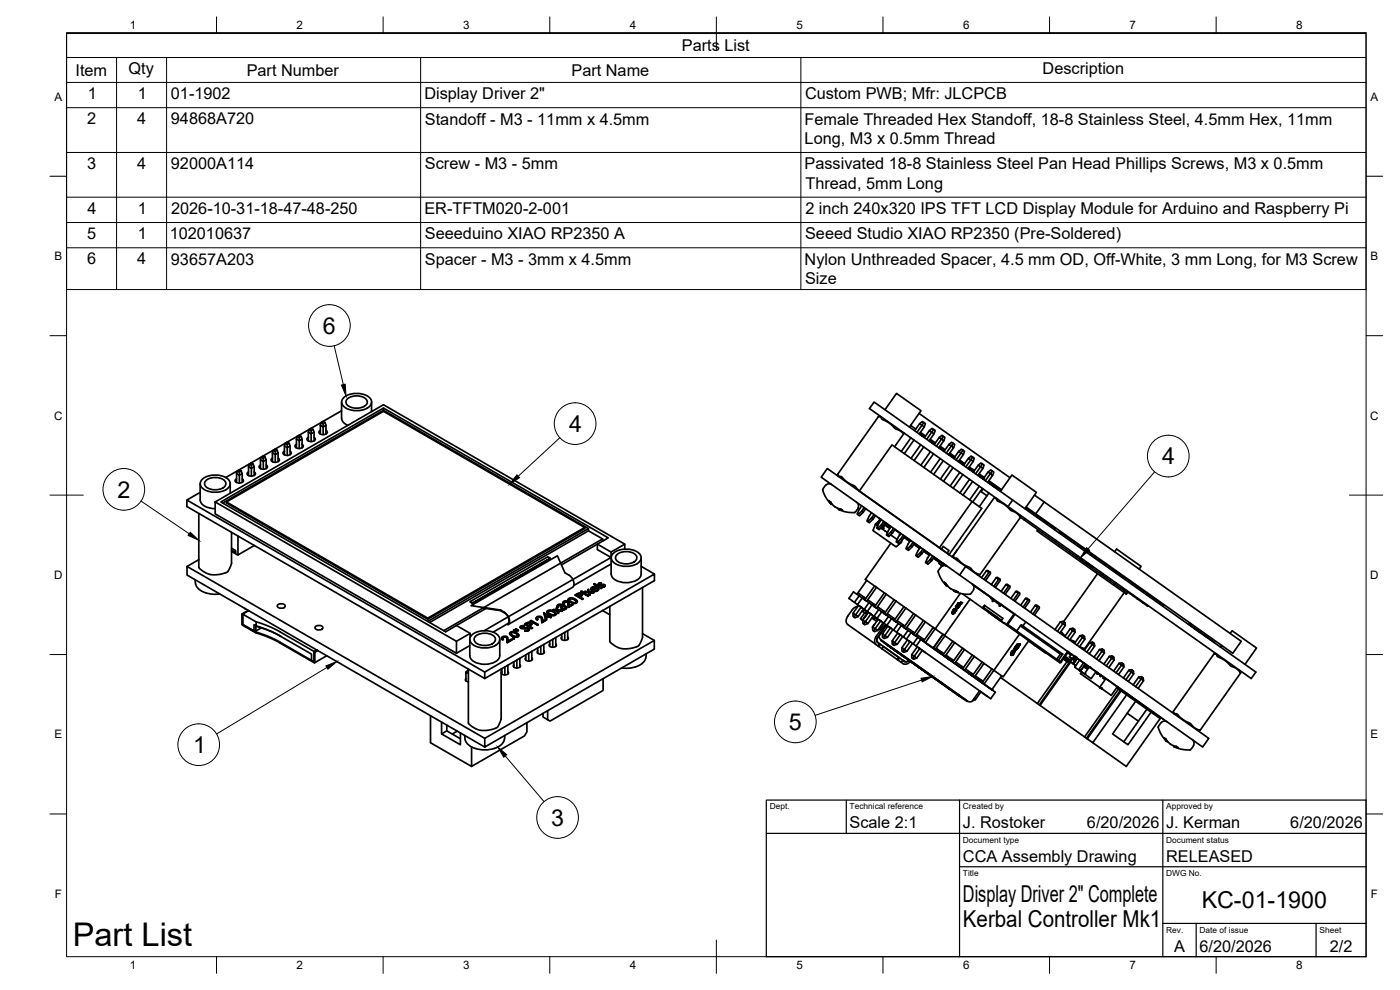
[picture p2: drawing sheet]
<svg xmlns="http://www.w3.org/2000/svg" width="420mm" height="297mm" viewBox="0 0 420 297" stroke-linecap="round" stroke-linejoin="round" font-family="sans-serif">
<defs><g id="words">
<text font-size="9.8" x="21.8" y="283.7">Part List</text>
<g font-size="7">
<text x="96.9" y="100.1">6</text>
<text x="170.8" y="129.6">4</text>
<text x="348.8" y="139.3">4</text>
<text x="35.3" y="149.3">2</text>
<text x="236.7" y="219.1">5</text>
<text x="58" y="225.9">1</text>
<text x="165.4" y="247.8">3</text>
<text x="289" y="270.6">Display Driver 2&quot; Complete</text>
<text x="360.6" y="272.3">KC-01-1900</text>
<text x="289" y="278.1">Kerbal Controller Mk1</text>
</g>
<g font-size="4.9">
<text x="204.6" y="15.2">Parts List</text>
<text x="22.7" y="22.7">Item</text>
<text x="38.6" y="22.3">Qty</text>
<text x="74" y="22.7">Part Number</text>
<text x="171.5" y="22.7">Part Name</text>
<text x="312.9" y="22.3">Description</text>
<text x="26.3" y="29.6">1</text>
<text x="41.3" y="29.6">1</text>
<text x="51.3" y="29.7">01-1902</text>
<text x="127.4" y="29.7">Display Driver 2&quot;</text>
<text x="241.6" y="29.8">Custom PWB; Mfr: JLCPCB</text>
<text x="26.2" y="37.2">2</text>
<text x="41.2" y="37.2">4</text>
<text x="51.3" y="37.3">94868A720</text>
<text x="127.5" y="37.4">Standoff - M3 - 11mm x 4.5mm</text>
<text x="241.4" y="37.4">Female Threaded Hex Standoff, 18-8 Stainless Steel, 4.5mm Hex, 11mm</text>
<text x="241.5" y="43.2">Long, M3 x 0.5mm Thread</text>
<text x="26.1" y="50.7">3</text>
<text x="41.2" y="50.7">4</text>
<text x="51.3" y="50.8">92000A114</text>
<text x="127.5" y="50.8">Screw - M3 - 5mm</text>
<text x="241.5" y="50.8">Passivated 18-8 Stainless Steel Pan Head Phillips Screws, M3 x 0.5mm</text>
<text x="241.7" y="56.6">Thread, 5mm Long</text>
<text x="26.2" y="64.1">4</text>
<text x="41.3" y="64.1">1</text>
<text x="51.4" y="64.2">2026-10-31-18-47-48-250</text>
<text x="127.4" y="64.2">ER-TFTM020-2-001</text>
<text x="241.7" y="64.2">2 inch 240x320 IPS TFT LCD Display Module for Arduino and Raspberry Pi</text>
<text x="26.1" y="71.7">5</text>
<text x="41.3" y="71.7">1</text>
<text x="50.9" y="71.8">102010637</text>
<text x="127.5" y="71.8">Seeeduino XIAO RP2350 A</text>
<text x="241.6" y="71.8">Seeed Studio XIAO RP2350 (Pre-Soldered)</text>
<text x="26.1" y="79.3">6</text>
<text x="41.2" y="79.3">4</text>
<text x="51.3" y="79.4">93657A203</text>
<text x="127.5" y="79.4">Spacer - M3 - 3mm x 4.5mm</text>
<text x="241.5" y="79.4">Nylon Unthreaded Spacer, 4.5 mm OD, Off-White, 3 mm Long, for M3 Screw</text>
<text x="241.6" y="85.3">Size</text>
<text x="255" y="248.5">Scale 2:1</text>
<text x="289" y="248.5">J. Rostoker</text>
<text x="326.2" y="248.5">6/20/2026</text>
<text x="350" y="248.5">J. Kerman</text>
<text x="387.2" y="248.5">6/20/2026</text>
<text x="289" y="258.6">CCA Assembly Drawing</text>
<text x="350" y="258.6">RELEASED</text>
<text x="352.3" y="285.7">A</text>
<text x="360" y="285.5">6/20/2026</text>
<text x="399.1" y="285.7">2/2</text>
</g>
<g font-size="3.5">
<text x="39" y="8.8">1</text>
<text x="89" y="8.8">2</text>
<text x="139" y="8.8">3</text>
<text x="189" y="8.8">4</text>
<text x="239" y="8.8">5</text>
<text x="289" y="8.8">6</text>
<text x="339" y="8.8">7</text>
<text x="389" y="8.8">8</text>
<text x="16.3" y="30.2">A</text>
<text x="411.3" y="30.2">A</text>
<text x="16.3" y="78">B</text>
<text x="411.3" y="78">B</text>
<text x="16.2" y="125.9">C</text>
<text x="411.2" y="125.9">C</text>
<text x="16.2" y="173.7">D</text>
<text x="411.2" y="173.7">D</text>
<text x="16.3" y="221.6">E</text>
<text x="411.3" y="221.6">E</text>
<text x="16.4" y="269.4">F</text>
<text x="411.4" y="269.4">F</text>
<text x="39" y="290.8">1</text>
<text x="89" y="290.8">2</text>
<text x="139" y="290.8">3</text>
<text x="189" y="290.8">4</text>
<text x="239" y="290.8">5</text>
<text x="289" y="290.8">6</text>
<text x="339" y="290.8">7</text>
<text x="389" y="290.8">8</text>
</g>
<g font-size="2.5">
<text x="231" y="242.9">Dept.</text>
<text x="255" y="242.9">Technical reference</text>
<text x="289" y="242.9">Created by</text>
<text x="350" y="242.9">Approved by</text>
<text x="289" y="252.8">Document type</text>
<text x="350" y="252.8">Document status</text>
<text x="289" y="262.9">Title</text>
<text x="350" y="262.9">DWG No.</text>
<text x="350" y="279.9">Rev.</text>
<text x="360" y="279.9">Date of issue</text>
<text x="396" y="279.9">Sheet</text>
</g>
</g></defs>
<!-- layer: Visible -->
<g fill="none" stroke="#000" stroke-width=".51">
<path d="M103.3 119.2a6.4 6.4 0 0 1 7.9 .4 1.88 1.88 0 0 1-1 2.9 6.4 6.4 0 0 1-7.3-.9 1.69 1.69 0 0 1 .4-2.4zM104.3 119.7a4.4 4.4 0 0 1 5.8 .3 1.58 1.58 0 0 1-1.4 2.2 4.3 4.3 0 0 1-4.7-1 1.21 1.21 0 0 1 .3-1.5zM74.9 139.2l.5 .4v.9l.9-.5-.3-.8-.6-.3-.5 .3-.3 .8M76 139.2l-.6 .4M78.2 138l.8 .5v2.3M78.2 138v2.6M78.2 139.5l-.4 .4a1.28 1.28 0 0 0 2.2 .6l.3-.4-.4-.6M78.5 137.1l.5 .4v1l.9-.5-.3-.9-.6-.3-.5 .3-.3 .9M79.6 137.1l-.6 .4M79.9 138v2.6M81.8 135.9l.8 .5v2.3M81.8 135.9v2.7"/>
<path d="M81.8 137.4l-.4 .4a1.28 1.28 0 0 0 2.2 .7l.3-.4-.4-.6M82 135.1l.6 .3v1l.9-.5-.3-.8-.6-.3-.6 .3-.2 .8M83.2 135.1l-.6 .3M83.5 135.9v2.6M85.4 135.4l-.4 .3a1.28 1.28 0 0 0 2.1 .7l.3-.4-.3-.6M85.4 133.8l.8 .5v2.4M85.4 133.8v2.7M85.6 133l.6 .3v1l.9-.5-.3-.8-.6-.3-.6 .3-.2 .8M86.8 133l-.6 .3M87.1 133.8v2.6M89 133.3l-.4 .3a1.28 1.28 0 0 0 2.1 .7l.3-.4-.3-.6M89 131.7l.8 .5v2.4"/>
<path d="M89 131.7v2.7M89.2 130.9l.6 .4v.9l.9-.5-.3-.8-.6-.3-.6 .3-.2 .8M90.4 130.9l-.6 .4M90.7 131.7v2.7M92.5 129.7l.9 .5v2.3M92.5 129.7v2.6M92.6 131.2l-.4 .4a1.28 1.28 0 0 0 2.1 .6l.3-.4-.3-.6M92.8 128.8l.6 .4v1l.9-.5-.3-.9-.6-.3-.6 .3-.3 .9M94 128.8l-.6 .4M94.3 129.7v2.6M96.1 127.6l.9 .5v2.3M96.1 127.6v2.7"/>
<path d="M96.2 129.1l-.4 .4a1.28 1.28 0 0 0 2.1 .7l.3-.4-.3-.6M96.4 126.8l.6 .3v1l.8-.5-.2-.8-.6-.3-.6 .3-.3 .8M97.6 126.8l-.6 .3M97.8 127.6v2.6M102.5 120.6v4.9M102.5 123.2l-34.7 20.1M102.5 125.5l.5 1.2 1.4 .9M111.5 120.6v2.9M111.5 123.2l.3 .2M115.1 122.4v.7M262.3 120.6l114.6 81-1.4 2-114.6-81zM263.9 125h.5"/>
<path d="M265.6 122.9l3.4-4.9 7.3 5.1-3.4 5M271.2 130.2l-1.1-1-1.6-.7-1.5-1.5-2.3-1.2-.4-.7-.7-.1-12.2 17.3 .3 .5 .9 .3 1.7 1.6 2.3 1.2 1.4 1.4M271.4 129.9l-2.9 4.1M273.3 127.6l1.5 1.1M273.4 131.4l-2.9 4.1M274.3 132l-2.9 4.1M274.5 129.2l1.5-2.1 .7 .5-1.5 2.1M275.8 124l27.3 19.3M276 130.1l.1 .3M276 127.1l.8-.6 .5 .3-.6 .8 .7 .5-1.5 2.1M276.2 130.4l.6 .3M276.2 130.2l.1 .1"/>
<path d="M276.2 129.7l1.6 1.1M276.3 133.4l-2.9 4.1M276.8 130.8l.1-.1 .4 .3M276.9 130.7l-.2 .1M277.2 131.1l.1-.1 .2 .2M277.2 134.1l-2.9 4.1M277.3 126.8l.4 .3-.3 1M277.4 131.3l1.5-2.1 .7 .5-1.5 2.1M278.9 129.2l.8-.7 .5 .3-.6 .9 .7 .5-1.5 2.1M279.2 132.5l.1-.1v.2M279.2 131.8l1.5 1.1M279.2 135.5l-2.8 4.1"/>
<path d="M279.4 132.5l.4 .3-.1 .1M279.8 132.8h.1M279.9 132.8l-.1 .2zM279.9 132.8v.1M279.9 132.9l.1 .2M279.9 132.9l-.1 .1M280.1 133l.4 .3M280.2 136.2l-2.9 4.1M280.2 128.8l.5 .4-.4 1M280.4 133.4l1.5-2.1 .7 .4-1.5 2.2M281.8 134.4h.4l-.2 .2M281.9 131.3l.8-.7 .4 .3-.5 .8 .7 .5-1.6 2.2"/>
<path d="M282.1 133.9l1.6 1.1M282.2 134.4l.8 .7M282.2 137.6l-2.9 4.1M282.9 135.2l.1-.1 .4 .2M283.1 138.2l-2.9 4.1M283.1 130.9l.5 .4-.3 .9M283.3 135.5l1.5-2.2 .7 .5-1.5 2.1M284.8 136.3l.2 .2M284.8 133.3l.8-.6 .5 .3-.6 .8 .7 .5-1.5 2.1M284.9 136.6l.1-.1 .5 .3M284.9 136.1l1.6 1.1M285 135.9l1.6 1.1"/>
<path d="M285.1 139.7l-2.9 4M285.4 137l.5 .1M285.8 137.2l.3 .1 .1 .2 1.5-2.1 .7 .5-1.5 2.1M286.1 133l.4 .3-.3 1M287.7 138.4l.7 .4M287.7 135.4l.8-.6 .5 .3-.6 .8 .7 .5-1.5 2.1M287.8 138.2l1.6 1.1M288 138l1.5 1.1M288.4 138.8l.9 .7-.2 .1M288.4 138.8l-.2 .2M288.9 139.2l-.1 .1M289 135.1l.5 .3-.4 1"/>
<path d="M289.2 139.6l1.5-2.1 .7 .5-1.5 2.1M290.7 137.5l.8-.7 .4 .3-.5 .9 .7 .5-1.5 2.1 .1-.1M291.9 137.1l.5 .4-.3 1M293.6 139.6l.8-.7 .5 .3-.6 .8 .7 .5-1.5 2.1M294.9 139.2l.4 .4-.3 .9M59.7 154.1v16.2l1.5 1.3 1.7 .7 1.6 .2 2.1-.3 1.8-.8 1.1-2.3v-9.4M60.1 145.1v4.9a4 4 0 0 0 4.5 2.6M60.1 147.7l-4 2.3 89.4 51.6 50.9-29.4v2l-50.9 29.4-89.4-51.6v-2M60.8 143.7a6.4 6.4 0 0 1 8 .4 1.88 1.88 0 0 1-1 2.8 6.4 6.4 0 0 1-7.4-.8 1.69 1.69 0 0 1 .4-2.4zM61.9 144.1a4.4 4.4 0 0 1 5.7 .4 1.58 1.58 0 0 1-1.3 2.2 4.3 4.3 0 0 1-4.7-1 1.21 1.21 0 0 1 .3-1.6zM64.6 150.6l72.4 41.8v3.6l-72.4-41.8v-3.6l50.5-29.2 72.4 41.9v1.4M66.8 150.9l48.3-27.8 61.5 35.5v.7l4.2 2.4"/>
<path d="M68 150.6l47.1-27.2 60.4 34.9-47.1 27.2zM68 150.6v.3l60.4 34.9 47.1-27.2v-.3M69.1 145.1v2.9M71 143.6l-.4 .4a1.28 1.28 0 0 0 2.2 .7l.3-.4-.4-.6M71 142.1l.8 .5v2.4M71 142.1v2.7M71.3 141.3l.5 .3v1l.9-.5-.3-.8-.6-.3-.5 .3-.3 .8M72.4 141.3l-.6 .3M72.7 142.1v2.6M74.6 141.6l-.4 .3a1.28 1.28 0 0 0 2.2 .7l.3-.4-.4-.6M74.6 140l.8 .5v2.4M74.6 140v2.7"/>
<path d="M76.3 140v2.7M176.6 158.6l-48.2 27.8M176.6 159.3l-47.7 27.5M247.9 145.5a1.82 1.82 0 0 0-.5 2.9l.7 1.2 1.3 1.6-.7-1M248.7 150.2h.1M248.7 150.2l.5 .3M249.2 150.5l.5 .8 1 .9M249.5 151.1l-.2 .1M249.6 145.4l-.7-.3-1 .4M250.7 152.2l2.1 .9M251.5 142.6l.2 .4M251.7 152.9h.1"/>
<path d="M251.7 152.9h.3M251.8 152.6l-.1 .3M252 153l.8 .1M252.9 153.1h-.1M257.1 150.7l.6 .9-.2 .8M257.5 152.4a1.81 1.81 0 0 1-2.5 1.4l-2-.4-1.3-.6M257.8 147.2l27.2 19.3M257.9 147.4l9.8-13.9 24 17 2.9 2-9.8 13.9M258.6 151.8l-1.4 2.4 .3 .2 1.1-1M259.1 153.7l-1.1 1.1-.5-.4M259.4 152.3l-.8 1.1 .5 .3 .7-1.1M261.6 153.8l-1.4 2.5 .2 .2 1.1-1"/>
<path d="M262 155.8l-1.1 1.1-.5-.4M262.3 154.4l-.8 1.1 .5 .3 .8-1.1M262.7 157.3l-.6 2 6.7 4.7 1.7-1.3M262.7 157.3h.1M262.8 157.3l.6 .4M263.5 156.6l-.8 .7M263.7 155.4l.7 .5M263.8 156.2l.7-.3-1.4 2.5 .3 .2 1.1-1M263.8 156.2l-.6 1 .1 .5M264.4 158.4l.5 .4M264.9 158.8h.1M264.9 157.9l-1.1 1-.4-.3"/>
<path d="M264.9 158.8l1.4 1M265.2 156.4l-.7 1.2 .4 .3 .8-1.1M265.6 157.6l1.4 1M266.1 157l-.5 .1-.7 .9v.8M266.4 157.3l1 .7-1.4 2.5 .3 .2 1.1-1.1M267 157.9l.4 .2M267.1 157.8l-.3 .4-1.1-.8-.6 .8 .2 .3-.4 .3M267.8 159.9l-1 1.1-.5-.3M268.2 158.5l-.8 1.1 .4 .3 .8-1.1M268.6 158.9l1.6 1.1-.2 .6M268.6 158.9l1.7 1.2M270.1 159.9l-.1 .1"/>
<path d="M286 140.3l-2.9 4.1M288 141.7l-2.8 4.1M289 142.4l-2.9 4.1M290.7 140.7l.4 .1-.1 .1M290.8 140.3l1.5 1.1M290.9 140.1l1.5 1.1M291 143.8l-2.9 4.1M291.1 140.8l.2 .3M291.3 141l.9 .5M291.7 150.5l-9.8 13.9M291.9 144.5l-2.9 4.1M292.2 141.5l-.1 .2 1.5-2.1 .7 .4-1.5 2.2"/>
<path d="M293.6 142.5l.6 .5-.1 .1M293.7 142.3l1.6 1.1M293.8 142.2l1.6 1.1M293.9 145.9l-2.9 4.1M294.2 143l.1 .2M294.2 147.4l2 1.3M294.4 143.1l.6 .5M294.8 146.5l-2.9 4.1M295 143.6v.1l1.5-2.1 .7 .5-1.5 2.1M295 143.6l-.1 .1M295 146.7l-.6 .8M296.5 141.6l.8-.6 .5 .3-.6 .8 .7 .5-1.5 2.1 .1-.1 .8 .5"/>
<path d="M296.7 144.4l3.8 2.7M296.8 144.2l3.8 2.7M296.8 147.9l-2.9 4.1M297.1 145l-.2 .1M297.3 145.1v.2M297.3 145.1l-.1 .2M297.4 145.2l.5 .6 .1-.2M297.8 141.3l.5 .3-.4 1M298 145.7l.3 .2M298.2 146h.4l-.1 .2M298.6 146.1l.9 .6v.2M298.6 149.5h.4"/>
<path d="M299.6 146.8l.1 .2M300.2 147.4l3.5-4.9 7.3 5.2-3.4 4.9M303.9 150l-1.4 2M306 154.5l.3 .7-1.4-1.4-1.4-.6-1.9-1.7-2.3-1.3-.4-.7h-.6l-12.3 17.3 .3 .5 .9 .2 1.9 1.8 2.1 1.1 1.3 1.3 1.6 .7h-.8M306.3 155.2l1.1 .8M306.3 155.2l-12.2 17.2M307.4 156l9.1 6.5M307.7 155.6l-.3 .4M307.8 152.3l3.7 2.6M310.5 148.6l2.9 2M311.2 155.2l.3-.3 5.3 3.8-.3 .3M311.5 158.9l-.3 .4 26.8 19 .3-.4-.1-.1-.3 .3"/>
<path d="M313.4 150.6l-2.6 3.6-2.9-2.1M313.4 150.6l59.1 41.8-2.5 3.6-59.2-41.8M317.8 159.8l.2-.3 26.2 18.6M58.6 174l.3 1.9 1.2 1.2a8.2 8.2 0 0 0 5.9 1.1M59.7 167.9l-3.6 2.1M69.5 164.5l1.2 .7v.8M69.5 165l1.2 .7M71.4 160.8v5.6M76.3 163.7l-4.7 2.7h-.4l-1.7-1M165.1 167.5l-.7-.4-23.2 13.4M168.5 169.5l10.8-6.2v1.6l4.1 2.4-38.1 21.9M170.5 179.9l.2 .5 1.2 .6h1l.3-.5"/>
<path d="M170.5 179.7l.8-.3 .7 .1 1 .5 .2 .5-.5 .4h-.9l-1-.6zM170.7 172.5l-1.2-.6-2.2-5.1-25.9 14.9 8.8 1.3M170.7 172.5a2.99 2.99 0 0 1 1.4 3.5l-19.7 11.4a2.31 2.31 0 0 0-.5-3.3l-.5-.4M170.8 180l.4-.3h.6l1.2 .8M170.9 179.8l.3-.2h.8l.8 .5 .2 .4-.4 .3-.7-.1-.9-.4zM171 179.6v.2M172.4 179.9v.1M172.6 178.5l1-.5h.8l.4 .4-.8 .6 .9 .6-.1 .1zM172.6 178.5l2.2 1.3M173 178.5l.9-.4 .6 .3-.7 .5zM174.3 177.5l.1 .2M174.3 178.2v.1"/>
<path d="M174.4 177.6l.3 .1zM174.4 177.6l.1-.2 .2 .2M174.5 178.4l-.6-.2-.8 .4M174.8 179.7v.1M174.8 178.4l-.1 .3-.6 .4M174.8 177.5l-.1 .2M174.9 177.8l1.5 1.1zM174.9 177.8l.2-.1 1.6 .9M174.9 179.6l-.1 .2M176.4 177l.2 .5-1-.1-.2 .3 1.2 .1-1.2-.2M176.4 178.7l.3-.1-.3 .3M176.5 177.5l-.1-.5 .2-.2 .3 .8 1.4 .1"/>
<path d="M176.6 177.7l.3 .9-.3-.8M176.9 178.5l.2-.1-.2 .2M177 177.8h1l-1.1-.1 .2 .7M177.3 176.6l.3 .6 .8 .3 1-.3 .2-.5M177.4 176.4l.5-.3 .7-.1 .7 .2-1.4 .8 1.1 .1 .3-.2v-.4h.3v.3l-.4 .4-.9 .1-.9-.4zM177.6 176.5l.6-.3h.7l-1.2 .7zM177.7 177.2v.1M177.8 176.3v.1M178 177.8l.3-.1-.3 .3M178.2 175.2l2.2 1.4zM178.2 175.2l.2-.1 2.2 1.3M178.8 176.3h-.8l-.4 .4"/>
<path d="M179.3 176.2l-1.3 .9M179.3 177.2v.1M179.3 176.5l.1 .2M179.7 175.5l.9 .1h-.9M179.9 175.3v-.2l.1 .3 1.3-.1 .3 .3-.2 .3M179.9 175.1l.5-.1-.5 .2M180.4 176.5l.2-.1-.2 .2M180.4 175l-.2-.2-.5 .2v.6l-.1-.4M180.6 175.5h.4l.2 .1h-.6M180.7 176.1l.7-.2-.7 .3M180.8 162.4v-.7l-47.6 27.5M180.8 162l.3 .2"/>
<path d="M181.2 175.6l.1 .1M181.2 175.5l.1 .3-.6 .1v.3v-.3M181.6 175.7l-.2 .4M183.4 165.6l-4.1-2.3 3.2-1.9-67.4-39-48.8 28.2 67.5 39 12.1-7.1M183.4 167.4v4.8a4 4 0 0 0 4.5 2.6 4 4 0 0 0 4.5-2.6v-4.8M183.4 169.2l-11.2 6.5M184.2 165.9a6.4 6.4 0 0 1 7.9 .5 1.88 1.88 0 0 1-1 2.8 6.4 6.4 0 0 1-7.3-.9 1.69 1.69 0 0 1 .4-2.4zM185.2 166.4a4.4 4.4 0 0 1 5.8 .3 1.58 1.58 0 0 1-1.4 2.2 4.3 4.3 0 0 1-4.7-1 1.21 1.21 0 0 1 .3-1.5zM187.5 163.3l-4.1 2.3v1.7M192.4 169.9l4 2.3M192.8 176.3v15l-.7 1.8-.6 .8-2.7 .7h-2.1l-1.9-.6-1.8-1.4v-10.7M257.1 178.3h.1"/>
<path d="M257.1 178.3l-1-.7-1.3 1.9 1.6 1.2M257.1 178.3l.8 .5M257.5 177.9l2.3 1.6-.3 .5M257.9 178.8l.9 .6-1.5 2-.9-.7zM258.8 179.4l.6 .5M259.4 179.2l-.3 .4M259.4 179.9l.7 .5M259.5 179.9v.1M259.5 180l.6 .3M260.1 174.1l3 2.1M260.1 174.1l-2.9 4.2M260.4 180l2.4 1.6-.3 .4"/>
<path d="M262.5 175.8l-2.7 3.7M263.1 176.2l2.9 2.1M263.1 176.2l-3 4.2M265.4 177.9l-2.6 3.7M266 178.3l2.9 2.1M266 178.3l-2.9 4.1M267.3 160.5l2 1.4M267.4 163l-7.7 10.8 .4 .3M268.3 180l-2.6 3.7M270 160.4l.1 .1M270.2 162.6l.2 .1M270.4 160.1l-1.5 2.4 .3 .2 1.1-1"/>
<path d="M270.5 162.7h.1M270.8 162l-.3 .7M270.8 162l-1.1 1.1-.5-.4M271.1 160.6l-.8 1.1 .5 .3 .7-1 1 .7M271.3 161.3l1.7 1.2M272.2 161.4l-.2 .3M272.5 161.7h.1M272.6 161.7l.7 .5M272.9 161.9l-.2 .3M273.3 162.1l-1.4 2.5 .3 .2 1.1-1M273.7 164.1l-1.1 1-.4-.3M274 162.7l-.7 1.1 .4 .3 .8-1.1"/>
<path d="M274.3 163.3l1.7 1.3M274.5 163.1h.1M274.5 163.1l.9 .6M275.1 163.5l-.2 .3M275.4 163.7h.1M275.4 163.7l.8 .6M275.9 164l-.2 .3M276.2 164.2l-1.4 2.5 .3 .2 1.1-1.1M276.6 166.2l-1 1-.5-.3M277 164.7l-.8 1.1 .4 .4 .8-1.1M277.2 165.4l1.7 1.2M277.4 165.1l1.7 1.2"/>
<path d="M278.1 165.5l-.2 .4M278.8 166.1l-.2 .3M279.1 166.3l-1.4 2.5 .3 .2 1.1-1.1M279.6 168.2l-1.1 1.1-.5-.3M279.9 166.8l-.8 1.1 .5 .3 .8-1.1M280.1 167.5l1.9 1.3M280.3 167.2l3.2 2.2M281 167.6l-.2 .3M281.7 168.1l-.2 .4M282 169.2l.9 .6-.5-.4 .4-.5 1.1 .8M282.2 168.5l-.4 .5 .8 .6-.2-.2 .4-.5 .3 .2M282.5 164.8l.6-.8 1.7 1.2-.6 .8"/>
<path d="M282.8 168.9l-.4 .5M283.4 174.7l1.6 1.7M283.4 174.7l.6 1M283.4 174.7h.1M283.7 169.5l.2 .2M283.8 169.6l.1 .1M284 175.7h.1M284.2 175.5l-.2 .2M284.3 169.9a1.98 1.98 0 0 0-2.8 1.7l1.2 2.5 1.3 1.6M285 176.4l.3 .3M285.4 176.6l.6 .4M286 177l1 .3"/>
<path d="M286.2 167.1l.1 .4M286.3 177.3l2 .8 2.8 .2M286.3 177.4h.1M286.4 177.4l.3 .1M286.4 177.1l-.1 .2M287 177.3l.5 .3-.8-.1M287.2 165h.1M287.3 165l-1.5 2.1M288.2 178l-7.5 10.7 2.7 2 7.7-10.9M288.9 178.2l11.7 8.3M289.8 170l73 51.5-1.9 2.6-72.9-51.6zM289.8 170l-41.5-29.4-1.9 2.6 41.6 29.3"/>
<path d="M291.7 175.2l.6 .9-.1 .8M292 175.4l5.3 3.7M292.1 175.6l5.4 3.8M292.2 176.9l-1.1 1.4M294.6 173.3l1.4-2.1 .8 .6-1.5 2M296 171.2l.4-.1 .7 .5-.3 .2M297.1 171.6l.1 .5-1.4 2.1M297.5 175.4l1.5-2.1 .7 .5-1.4 2.1M297.6 179.3l-.2 .3 2.7 1.8-.3 .4 .3 .1 .3-.5 4.1 2.9-2.1 3.1M298 180l-.2 .3 .2 .2 .2-.4M299 173.3l.3-.1 .8 .5-.4 .1M300.1 173.7l.1 .5-1.5 2"/>
<path d="M300.4 177.5l1.5-2.1 .7 .5-1.4 2.1M301.9 175.4l.4-.1 .7 .5-.4 .1M303 175.8l.1 .5-1.5 2M303.4 179.5l1.4-2 .8 .5-1.5 2.1M304.8 177.5l.4-.1 .7 .5-.3 .1M305.9 177.9l.1 .4-1.4 2.1M307.8 179.5l.3-.1 .8 .5-.4 .2M308.9 179.9l.1 .5-1.5 2.1M316.8 162.1l-.3 .4 6.8 4.7 .3-.3M323.3 167.2l.7 .6M324 167.8l.8 .5M324.3 167.4l-.3 .4"/>
<path d="M324.6 167.6l-.3 .4M324.8 168.3l.2 .1M325.1 167.9l-.3 .4M325.2 168l-.2 .4 .7 .5M325.7 168.9l.9 .7M325.9 168.5l-.3 .4M325.9 168.6l-.2 .3M326.4 168.9l-.3 .3M326.9 169.2l-.3 .4 .4 .3 .3-.4M327 169.9l.9 .6 .2-.4M327.7 169.8l-.3 .3M327.9 170.5l2.2 1.6"/>
<path d="M329.4 172.1l-10.2 14.4M330.1 172.1l8.1 5.7M330.4 171.7l-.3 .4M330.9 172.1l-.2 .4M331.9 172.7l-.3 .5M332 169.1l-.1 .2M332.3 173.1l-.2 .3M334.5 165.6l.6-.9 7.3 5.2-.5 .9M334.8 174.8l-.3 .4M334.9 174.8l-.3 .4M334.9 174.9l-.3 .4M336.5 176.2l1.3 1"/>
<path d="M336.6 176.1l-.3 .4M337 176.6l.7 .8-.1-.4M337.4 177.8l-11.9 16.9M337.7 177.4h.1M337.8 177.2l2.2 1.5M337.9 177l-.1 .2M339.3 174.4l-.1 .1M340.1 178.6l-.1 .1 1.1 .8M341.1 179.5l2.1 1.5M341.2 179.4l-.1 .1M341.5 175.8l-.2 .2M344 178.4l.2-.3 5 3.5-.2 .3"/>
<path d="M72.6 184.2v3l.2 .4M72.8 187.4l4.1 2.3v.2l-4.1-2.3M72.8 184.3v3.1M73.4 182.5l.3 .2M74.5 183.1l-1.9 1.1 .2 .1M74.6 183.2l-1.8 1.1 4.1 2.3M76.8 187.8v1.5M76.9 186.6v1.2l-.7-.4v1.9l-3.4-1.9M76.9 186.6l5.7 2.2 11.7 6.7 .8-.4 .2 .1M76.9 189.9l4.2 1.5 3 1.5M76.9 189.7l5.7 2.2 11.7 6.7M78.4 188.4l-1.6 .9h-.6"/>
<path d="M83.3 181.6a1.47 1.47 0 0 1 2.3 .2 1.38 1.38 0 0 1-2.4 0zM84.1 192.9l10.2 5.9 .2-.1M84.4 191l-3.1-1.5-4.4-1.7 5.7 2.2 10.9 6.3v1.8l.8 .5M94.3 195.5v3.1M94.6 188.1a1.47 1.47 0 0 1 2.3 .2 1.38 1.38 0 0 1-2.4 0zM95.1 195.1l-.8 .5 .2 .1M95.4 195.2l-.9 .5v3M98.1 196.8l-3.7 2M128.4 185.5v.3M137 187.7l4.1 2.3M141 191.8v4.9a4 4 0 0 0 4.5 2.6 4 4 0 0 0 4.5-2.6v-4.9M141 193.7l-4 2.3"/>
<path d="M141.1 191.2v-1.2l-4.1 2.4M141.2 180.5l.7 .5zM141.7 190.4a6.4 6.4 0 0 1 8 .5 1.88 1.88 0 0 1-1 2.8 6.4 6.4 0 0 1-7.4-.9 1.69 1.69 0 0 1 .4-2.4zM141.9 180.9l23.2-13.4-23.2 13.5M142.8 190.9a4.4 4.4 0 0 1 5.7 .3 1.58 1.58 0 0 1-1.3 2.2 4.3 4.3 0 0 1-4.7-1 1.21 1.21 0 0 1 .3-1.5zM145.2 182.5l5 .7v-.2M150.2 183.2l1.2 .7M150.2 183l1.2 .7M150.5 191.4l.3 .6-.3-.4 .1-.4 1.1-.3 .7 .3 .1 1.1 1-.5 .2 .1M150.8 191.5l.2-.3-.2 .3 .2 .4-.2 .1M151 191.2h.9l-.9 .1M151 191.8l-.2 .1"/>
<path d="M151.4 183.9l1 1M151.9 191.2l.3 .3v1.3v-1.2l-.3-.3M152.2 192.7l1.5-.8-1.5 .9M152.4 199.6v2.6M152.6 185.3a1.46 1.46 0 0 1-.4 2M152.6 187l-4.6 2.7M153 190l.3 .6 1.1 .6 1-.1 .3-.5M153 189.8l.6-.3 .7 .1 1.1 .5 .3 .6-.5 .4-.9-.1-1.1-.6zM153.3 190.1l.2-.2 .7-.1 .9 .4 .3 .4M153.3 189.9l1.1-.2 .8 .5 .2 .5-.4 .2-.7-.1-.9-.5zM153.5 189.8v.1M153.6 190.7v.1"/>
<path d="M153.8 191.5l.1 .2M153.9 191.6l.4 .1zM153.9 191.6l.1-.2h.3v.2M154.1 189.1l.7 .5-.7-.5 .3-.1 .6 .4-.2 .2M154.2 198.6v1.6M154.2 199.4l-.1 .2a1.1 1.1 0 0 0 1 .8 1.1 1.1 0 0 0 1.1-.8l-.2-.2M154.3 191.5v.2M154.7 188.8l.7 .5-.7-.5 .2-.1 .7 .4-.2 .2M154.9 190v.1M155 189.4l-.2 .1M155.1 198v2.4M155.4 190.9v.2"/>
<path d="M155.6 189.1l-.2 .1M156 197.5v2.7M156.4 188.4l1.8 .1 .2 .2-2-.2M156.5 188.2l.1-.2-.2 .2 .3 .2h1.8l.4 .3-.3 .4M156.6 188l.6-.1-.6 .2M157.2 187.9l.1-.2-.1 .3M157.3 187.7l-1 .2-.2 .2 .3 .4-.3-.4M157.5 187.2l.9-.5h.8l.4 .5-.8 .6 1 .6-.2 .1zM157.5 187.2l2.1 1.4M157.5 189.2l1.1-.1-.4 .3zM157.8 196.5v1.6M157.8 197.3l-.2 .3a1.1 1.1 0 0 0 1.1 .8 1.1 1.1 0 0 0 1.1-.8l-.2-.3"/>
<path d="M157.9 187.3l.9-.5 .5 .2-.7 .7zM158.4 188.7l.2 .1M158.4 188.6v.4l-.9 .2M158.7 196v2.4M158.9 188.8l-.3 .4M159.2 186.3l2.1 1.3zM159.2 186.3l.2-.2 2.1 1.3M159.2 186.9v.1M159.3 187.2l-.6-.2-.7 .3M159.6 188.5v.1M159.6 195.4v2.7M159.6 187.1v.3l-.7 .5"/>
<path d="M159.8 188.4l-.2 .2M160.9 185.4l.3 .6-.3-.7 .5-.3 .6-.1 .7 .4 .2 1 .9-.5 .2 .1M161.2 185.5l.2-.3-.2 .2 .2 .4-.2 .2M161.3 187.5l.2-.1-.2 .2M161.4 194.4v1.6M161.4 185.2h.9l-.9 .1M161.4 185.8l-.2 .1M161.4 195.3l-.2 .2a1.1 1.1 0 0 0 1.1 .8 1.1 1.1 0 0 0 1.1-.8l-.2-.2M162.3 193.9v2.4M162.3 185.2l.2 .3 .1 1.3-.1-1.2-.2-.3M162.6 186.7l1.4-.8-1.4 .9M163.2 183.9l1.5 .8 .3-.1 .2 .1-.3 .1 .5 .3-.7-.2-1 .6z"/>
<path d="M163.2 183.9l.5 1.7M163.2 193.4v2.6M163.6 184.3l.9 .5-.6 .4zM163.7 184.4l.7 .5M163.7 185.5v.1M164.1 183.5l.5 .7 1.1 .5 .9-.1 .3-.5M164.3 183.3l.7-.3 .8 .2 .8 .5 .3 .5-.7 .4-.9-.1-1-.6zM164.5 183.6l.3-.2h.6l.8 .3 .4 .5M164.5 183.4l.4-.2 .8 .1 .8 .5 .1 .4-.5 .3-.7-.2-.7-.4zM164.6 183.3v.1M164.7 184.9v.1M164.8 184.2v.2"/>
<path d="M165 192.3v1.6M165.2 184.7l-.2 .2M165.2 185.2v.1M165.4 185.1l-.2 .2-.5-.3-1 .6M165.9 191.8v2.4M166.1 183.5v.1M166.6 184.5v.1M166.8 193.2l.2 .2a1.1 1.1 0 0 1-1.1 .8 1.1 1.1 0 0 1-1.1-.8l.2-.2M166.8 191.3v2.6M167 182.4l.1 .6-.9-.1-.3 .2 1.3 .1-1.3-.2M167.1 183l-.1-.6 .2-.1 .2 .7 1.4 .1M167.2 183.1l.2 1-.2-.9"/>
<path d="M167.2 181.8l.2 .4-.1-.7 1.1-.2 .3 .2 .1 .3h.7l.4 .2 .1 .4-.3 .3M167.4 183.9l.3-.1-.3 .3M167.5 183.3h1.1l-1.1-.1 .2 .6M167.5 181.8l.2-.2-.3 .6M167.6 182l-.2 .1M167.7 181.6l.7-.1-.7 .2M168.4 181.6l.1 .1M168.4 181.5l.1 .2-.2 .4 .1 .1-.1-.2M168.4 182.1l1.2-.1-1.2 .2M168.6 190.3v1.6M168.6 183.3l.2-.2-.2 .3M168.8 181.7v.1"/>
<path d="M168.9 180.9l.3 .5-.3-.7 1.1-.4 .7 .3 .1 1.1 1-.5 .2 .1M169.2 180.9l.2-.3-.2 .3 .2 .4-.2 .1M169.4 180.6h.9l-.9 .1M169.4 181.2l-.2 .1M169.5 189.7v2.4M169.6 182.1l.1 .2M169.6 182l.1 .2-.1 .3-1 .1-.2 .2h1.3v-.1l-.5 .2-.8-.2M170 182.3l-.3 .5M170.3 180.6l.2 .2 .1 1.4-.1-1.2-.2-.3M170.4 189.2v2.7M170.4 191.1l.2 .2a1.1 1.1 0 0 1-1.1 .8 1.1 1.1 0 0 1-1.1-.8l.2-.2M170.6 182.1l1.4-.8-1.4 .9"/>
<path d="M171.2 180.6v.1M173 180.8v.1M180.8 183.2l2.2 1.3M192.8 190.1l3.6 2.1M193.9 196.2l-.1 1.3-.5 1-.8 .7-1.7 .9M254.4 187.4l9.1 6.4 .5-.6-.6-.4M254.4 184.9l-.4 1a1.41 1.41 0 0 0 .4 1.5M256 184v.9l.3 .3 .3 .1 .9-.3M257.3 181.4l1.4 .9M257.4 181.9l-1.3 .7-1.7 2.3M257.7 181.6l-1.7 2.4 .8 .5-.5 .7M258 181.9l.7 .4"/>
<path d="M258.4 182.2l-1.6 2.3 .7 .5 1.7-2.3M258.7 182.3l.7 .5M258.7 183.3l.3 .2 .3-.5 .8 .5-.4 .5M259 186v1l.2 .2 .3 .2 1-.3M259 183.5l.7 .5M259.5 183.9l-1.3 1.8 .6 .4 .5-.7M259.7 183h-.3M259.7 184l.3 .3M259.8 184.9l-.5 .5M259.8 184.8l-.5 .6M260 184.3h.2M260.1 180.4l.7 .4"/>
<path d="M260.3 183.5l2 1.4M260.4 183.5h-.3M260.4 183.8l-.4 .5M260.4 183.8l.1 .1M260.5 183.7h-.1M260.5 183.6v.2M260.6 183.7l-1.6 2.3 .7 .6-.5 .6M260.8 180.8l.9 .7-1.4 2-.9-.7zM261.3 184.2l-1.6 2.4 .8 .5 1.6-2.3M261.7 181.5l2 1.4M261.9 188.1v1l.3 .2 .3 .2 .9-.3M262 184.9l.8 .3"/>
<path d="M262.3 187.5l-.4 .8M262.3 181.3l-.3 .4M262.3 185.9l.7 .5 .4-.5M262.4 182h.1M262.5 187.3l-.2 .2M262.5 185.2l-.4 .5-.4-.3M262.5 182l.5 .4M262.7 185.4l-.4 .5-.2-.2M262.7 185.4l.7 .5M263 191l-.5 .9a1.41 1.41 0 0 0 .5 1.5M263 185.4h-.3M263.2 185.6l2 1.4-1.2 1.8 .9-.8 .7-.2 .2-.4"/>
<path d="M263.4 182l2.3 1.7-.3 .4M263.4 192.8l8.1 5.7-.6-.4-.5 .6a1.74 1.74 0 0 0 2.8-.3M263.4 191.3l-.3 .6 .3 .8M263.4 185.9h.1M263.5 193.8l1.2 .8M263.5 185.8l-1.6 2.3 .7 .5-.4 .7M263.7 182.9l.9 .7-1.4 2-.9-.7zM263.9 186l.6 .5M264.2 193.3l-.5 .7M264.3 186.3l-1.7 2.3 .8 .6 1.6-2.4M264.4 192l26 18.4 .6 .2 .7-.2 2.3-3.1 2.3 1.6M264.4 192v.2l25.8 18.2 .1-.1-12.7-9-.1 .2"/>
<path d="M264.4 192l13.2 9.3M264.6 183.6l.7 .5M264.8 190.2v1l.3 .2 .3 .2 .9-.4M265 189.1l-1.6 2.2M265.1 194l4.6 3.3-.4 .6-4.6-3.3zM265.2 183.4l-.3 .4M265.3 192.8l4 2.9M265.3 184.1l.6 .4M265.3 184.1h.1M265.4 184.1l.5 .4M265.7 187.5l.3 .2M265.8 188l-1.2 .7-1.7 2.3"/>
<path d="M265.9 184.5l.7 .5M266.1 187.6l-2.2 3.1v.7l.5 .6M266.1 187.6l2.1 1.4M266.3 184.1l2.3 1.7-.3 .4M266.5 187.9l-1.7 2.3 .8 .5-.5 .7M266.5 193.7l2.2 1.6M266.6 185l1 .6-1.5 2-.9-.6zM267.2 188.4l-1.6 2.3 .7 .5 1.7-2.3M267.6 185.6l1.3 1M267.8 192.3v.9l.2 .2 .3 .2 1-.3M268.1 194.8h.1M268.2 185.4l-.3 .5"/>
<path d="M268.3 186.1v.1M268.3 186.2l.6 .4M268.7 195.2l.5 .5M268.9 186.6l.7 .5M268.9 180.4l3 2M268.9 180.4l-2.9 4.1M269.1 189.7l2 1.4M269.2 186.2l2.4 1.6-.3 .5M269.3 195.6v.1M269.3 197.9l1.1 .8M269.3 195.7l2.6 1.9M269.3 195.7l.1 .1"/>
<path d="M269.4 189.9l-1.6 2.4 .7 .5-.5 .6M269.4 195.7v.1M269.6 195.9l.6 .4M269.6 187.1l.9 .6-1.4 2-.9-.7zM269.6 195.9h.1M269.7 196h.1M270 197.4l-.5 .7M270.2 190.5l-1.7 2.3 .8 .5 1.6-2.3M270.2 196.3l1.1 .8M270.5 187.7l1.3 1M270.7 194.3v1l.3 .2 .3 .2 .9-.3M271.1 187.5l-.3 .4"/>
<path d="M271.2 188.2l.1 .1M271.3 188.3l.5 .3M271.3 182l-2.7 3.8M271.4 197.1l.1 .1M271.8 188.7l.7 .4M271.9 182.4l2.9 2.1M271.9 182.4l-3 4.2M271.9 197.6h.1M272 197.5l1.2 .9M272 191.8l1.3 .9M272.1 188.3l2.4 1.6-.3 .4M272.3 192l-1.6 2.3 .7 .6-.4 .6"/>
<path d="M272.5 189.1l.9 .7-1.4 2-.9-.7zM272.7 198.1l1.2 .8M272.7 192.3l.6 .4M272.8 198.1a1.01 1.01 0 0 1-1.3 .4M272.8 198.2h.1M273.1 192.5l-1.7 2.4 .8 .5 1.6-2.3M273.2 198.4l2.7 1.9M273.3 192.7l.7 .5M273.4 189.8l1.3 .9M273.6 196.4v1l.3 .2 .3 .2 .9-.3M273.9 198.9h.1M273.9 199l1.3 .9"/>
<path d="M274 189.6l-.3 .4M274.1 190.3h.1M274.2 190.3l.5 .4M274.2 184.1l-2.6 3.7M274.7 190.7l.7 .5M274.8 184.5l2.9 2.1M274.8 184.5l-2.9 4.2M274.9 199.7h.1M275 193.9l.7 .4M275.1 190.3l2.3 1.7 2.7-3.7 .6 .4-3 4.1M275.1 190.3l-.3 .4M275.1 199.8h.1"/>
<path d="M275.2 199.9l1.3 .9M275.3 199.9h-.1M275.3 194.1l-1.7 2.3 .8 .5-.5 .7M275.4 191.2l1 .7-1.4 2-1-.7zM275.7 194.3l2 1.5M276 194.6l-1.6 2.3 .7 .6 1.7-2.4M276.4 191.9l.7 .5M277 191.7l-.3 .4M277.1 192.4h.1M277.1 192.3v.1M277.1 192.4l21.6 15.3-1.4 1.9-21.6-15.3M277.1 192.4l3 2.1"/>
<path d="M277.1 186.2l-2.6 3.7M277.4 192l-.3 .4M277.7 195.8h.1M278.1 193.1l2.6 1.9M279.1 193.8h.1M280.1 188.3l-2.4-1.7-2.6 3.7M280.1 194.5l2.9 2.1M280.4 194.1l-.3 .4M280.7 195l1.2 .8M280.9 194.5l2.4 1.6-.3 .5M281.6 195.6h.1M281.9 195.8l1.2 .8"/>
<path d="M281.9 195.8h.1M282.9 195.8l-.3 .4M283 196.6l1.2 .8M283 190.3l-2.9 4.2M283.1 196.6l1.3 1M283.1 196.6h.1M283.4 190.7l.2 .1M283.6 190.8l2.9 2M283.6 190.8l-2.9 4.1M283.9 196.6l2.3 1.6-.3 .4M284.2 197.4l3.7 2.6M284.2 197.4h.1"/>
<path d="M284.4 197.6h.1M284.5 197.6l.3 .3M284.8 197.9l1.5 1M284.8 197.9h.1M284.9 197.9h.1M285.8 197.9l-.3 .4M285.8 184.2h.1M285.9 183.6l-.1 .3M285.9 183.5h.1M285.9 192.4l-2.6 3.7M286 183l-.2 .6M286 183l-.1 .6"/>
<path d="M286.2 184h.1M286.3 182.8l-.3 .2M286.4 183.5h.1M286.5 183.7l-.1 .2M286.5 192.8l3 2.1M286.5 192.8l-2.9 4.2M286.5 183.1h.1M286.6 182.7h.4zM286.6 182.7l-.2 .1M286.7 183.1l-.5 .9h-.3M286.8 182.1l.2 .1M286.8 182.1h.1"/>
<path d="M286.8 182.1l.2 .2 .1-.2M286.8 198.6l2.4 1.7-.3 .4M286.9 182.8l-.1 .5M287 182.7l-.1 .6-.1-.5-.5 .1-.4 .9 .1 .2h.2l.5-.9-.1 .9-.6 .2-.3-.3M287 181.8v.2zM287 181.8l.1 .2M287 182h.2M287 182h.1M287.1 182.1l-.1 .1M287.2 181.9l-.1 .1M287.3 181.8l-.2 .2M287.3 181.5l-.2 .1"/>
<path d="M287.3 182.2v.1M287.3 182.2l-.2 .2M287.3 181.8l-.1 .1M287.3 181.5l-.1 .1h.2M287.3 181.4h.1M287.3 182.3l-.1 .1 .2-.1M287.3 182.3h.1M287.3 181.5v.2M287.3 182.3v.1M287.4 181.6v.1l.1-.1M287.4 181.3l.2 .1M287.4 182.3v.2l.1-.1"/>
<path d="M287.4 181.6v.2l-.3-.2M287.4 182.1h.1M287.4 182.1l.2 .1M287.4 181.6v.1M287.5 182.1v.2zM287.5 182.4l-.1 .1M287.5 182.4l-.1 .2-.3-.2M287.5 182.3h.1M287.5 182.2v.1M287.5 182.1h.1M287.5 182.1l-.1 .1M287.6 181.2v.2"/>
<path d="M287.6 182.2h.1M287.6 182h.1M287.6 181h.1M287.6 181.2l-.2 .1M287.6 182.2l-.1 .1M287.6 181.2l-.3 .2M287.6 181.2l-.3 .2 .3 .1M287.6 182.3h.1M287.6 181.9h.1M287.6 180.9l.4 .1-.3 .3zM287.6 182.2v.1M287.6 181.8v.2"/>
<path d="M287.6 181l.1 .1zM287.6 181.8v.1M287.7 181.8l-.1 .2M287.7 181.8h.2M287.7 181.9h-.1M287.7 182h-.1M287.7 181.8l.2 .1M287.7 182v.1M287.7 181.3h.1M287.7 182h.1M287.7 181.9h.1M287.7 181.9v.1"/>
<path d="M287.8 181.9h.1M287.8 182l-.1 .1M287.8 181.6l.1 .2h-.2M287.8 181l-.1 .1M287.8 181.6l.1 .2M287.8 181.9v.1M287.8 181.6h.1M287.8 181.6l.1 .4M287.9 181.8h.1M287.9 181.8v.1M287.9 182h.1M287.9 181.3l-.1 .2 .2 .1v-.2"/>
<path d="M287.9 181.3l-.1 .1h.2M287.9 181.3l-.1 .2M287.9 181h-.3l.1 .3M287.9 181h.1M288 181.2h.1M288 181.4l-.1 .1M288.1 181.2l.1 .1M288.1 181.4l-.1 .2M288.2 181.1h.1M288.2 181l-.2 .2M288.2 180.8h.4l-.2 .3zM288.2 181h.1"/>
<path d="M288.3 181.1v.1M288.3 181.1l-.2 .1M288.3 181v.3M288.3 180.8l.1 .3M288.3 181l-.3 .2 .3 .1M288.3 180.8h.3M288.3 180.8h.1M288.3 181.2l-.1 .1M288.3 181.1l-.1 .2M288.3 180.8l.1 .2zM288.4 180.8v.1M288.7 200l-.3 .4"/>
<path d="M288.9 194.5l-2.7 3.7M289.5 194.9l2.9 2.1M289.5 194.9l-3 4.1M291.8 196.6l-2.6 3.7M292.4 197l2.9 2M292.4 197l-2.9 4.1M294.7 198.6l-2.6 3.8M295 182.5v-.2l.4-.7 5.6 3.9-.4 .6M295.6 181.7l-.4 .6 5.4 3.8M296.6 183.7l.2 .1M296.8 183.8l1.9 1.3M296.8 183.8h.1"/>
<path d="M298.2 180.1l-.3 .3M298.6 185.1l2.6 1.9M299 185l.9 1M299.4 180.6l-.1 .3M300 181.1l2.3 1.6M300.2 186.2h.1M300.2 181.2l-.2 .7M300.4 186.4h.1M300.6 186.5l4.9 3.4 .1-.2-3.2-2.3M300.6 186.1v.4M303.3 196.3l.1 .3M303.4 196.6h.1"/>
<path d="M303.5 196l-.2 .3M303.5 195.8l-.1 .2M303.9 195.2h.1M303.9 195.2l-.4 .6M304 196h.1M304.1 196.1l-.1 .2M304.1 195.6h.1M304.2 195.2h-.3M304.3 195.6l-.5 .8-.2 .1M304.3 184.2l-2.1 3v.4M304.4 195.8h.1M304.4 194.6l.2 .1 .1-.1-.1 .1"/>
<path d="M304.4 194.5l.2 .2M304.4 194.5v.1M304.4 195.3v.5M304.4 195.5h.1M304.5 195.1l-.3 .1M304.6 195.1v.2M304.6 195.6l-.2 .2v-.6l-.6 .2-.3 1h.3l.5-.8-.1 .7-.6 .3-.2-.3M304.6 184.3l-2.2 3.1M304.6 194.2v.3zM304.6 194.5h.1M304.7 194.1h.1M304.7 194.4h.1"/>
<path d="M304.7 195.3l-.1 .3M304.7 194.1v.1M304.7 194.5l-.1 .2M304.7 194.2v.2M304.8 194.4h-.1M304.8 194.4l-.1 .1M304.8 193.9l-.1 .2M304.8 194.4h.1M304.9 193.9v.2v-.1M304.9 193.9l-.2 .2M304.9 194.7l-.2 .1M304.9 194l.1 .2-.3-.1"/>
<path d="M304.9 194l-.1 .1M304.9 194.7l.1 .3 .1-.2M304.9 194.8h-.2M304.9 194.7v.2M305 194.7h.1M305 193.8l.2 .1M305 194.6h.1M305 194.6h.2M305.1 194.8l-.1 .2-.3-.2M305.1 194l-.2 .2M305.1 194.8l-.1 .1M305.1 194.7v.1"/>
<path d="M305.1 194.5v.2M305.1 194.7h.1M305.1 194.5v.1M305.1 194.6l.1 .1M305.2 194.5l-.2 .2M305.2 194.6h.1M305.2 194.6v.1M305.2 193.6l-.3 .2M305.2 194.6l-.1 .1M305.2 193.6h.1M305.2 193.4h.1M305.2 193.7h-.2"/>
<path d="M305.2 194.7h.1M305.2 194.5h.1M305.2 193.6v.3v-.2M305.2 193.4l.1 .3M305.2 193.6l-.3 .2 .3 .1M305.2 193.4h.3M305.2 194.4h.1M305.2 193.4h.3l-.2 .3zM305.2 194.3v.1M305.2 194.2h.3M305.3 194.3h.2M305.4 194.5h.1"/>
<path d="M305.3 194.3l-.1 .1M305.3 194.4h-.1M305.3 194.4h.1M305.3 194.4v.1M305.3 194.3h.1M305.3 194.3v.1M305.4 194.3v.1M305.4 194.4h-.1M305.4 194.3l-.1 .1M305.4 193.4l-.1 .1M305.4 194l.1 .2h-.3M305.4 194.1l.1 .1"/>
<path d="M305.4 194.4v.1M305.4 194h.1M305.4 194l.1 .4M305.5 194.2h.1M305.5 189.9l12.6 8.9 .3-.1M305.5 193.7v.3l.2-.1M305.5 193.7l-.1 .2M305.5 194.4h.1M305.6 194.4h-.1M305.6 193.8l-.1 .1M305.6 193.6l.2-.1v.2zM305.6 189.7l12.6 8.9"/>
<path d="M305.7 193.9l-.1 .2-.2-.2M305.7 193.9l-.1 .1M305.8 193.3h.1M305.8 193.5l.1 .2v-.1M305.9 193.5l-.3 .2M305.9 193.5l-.3 .2 .3 .1M305.9 193.5v.1M305.9 193.2l.3 .1-.2 .3zM305.9 193.3l.1 .1zM306 190.3l-7.7 10.8 2.8 2 7.6-10.9M306 193.6h.1M306 193.3v.1"/>
<path d="M306.2 193.3h-.4l.2 .3M306.2 193.3h.1M306.2 187.8l.3 .1 .5-.1 11.9 8.5-1.3 1.8 .6 .5M306.3 181.6l1.5-2.1 .7 .6-1.5 2M306.5 187.9l11.7 8.4h.7M307.8 186.6l-.8 1.2-.5-.4-1.4 1.9-2.7-1.9M308.7 192.3l1.8 1.3M309.2 183.7l1.5-2.1 .7 .5-1.4 2.1M310.5 193.6h.1M310.5 193.6l3.2 2.3M310.7 181.6l.3-.1 .8 .5-.4 .1M311.8 182l.1 .5-1.4 2"/>
<path d="M313.8 195.8h-.1M318.2 198.6l2.2-3 .1 .1-2.1 3M318.2 186.6l.8-.2 .6 .4 .1 .8M318.2 186.6l.8 .5-1.6 2.3M318.2 196.3l-1.1 1.5M318.2 186.6l-1.6 2.3M318.3 189.7l1.4 1.1M319.2 197.7l1.4 1 .5-.4M319.3 186.6l-.3 .5 .7 .5-1.6 2.3M319.4 197.8l.3 .2M319.6 197.9v.1M319.7 196.9l1.6 1.1-.2 .3-1.6-1.1"/>
<path d="M319.7 198h.1M319.7 198l.1 .1M319.8 198.1h.1M319.9 198.1h.1M319.9 198.1l.4 .3M320.3 198.4l-9 12.7M320.4 195.5l2.4 1.7M320.4 195.5l-2.2 3.1M320.4 195.9l1 .6M320.5 195.5h.1M320.9 195.8l-.3 .2M321 198.4l.2 .2"/>
<path d="M321 198.4h.1M321.1 198.5l-9.2 13M321.1 191.9l1.6 .8M321.2 188.7l.8-.2 .5 .4 .2 .8M321.2 188.7l.7 .5-1.6 2.3M321.2 188.7l-1.6 2.3M321.2 196.4l.4-.1-.6 .8 .8 .5M321.3 198.7l-9.2 13 13.4 9.4M321.4 196.2v.1M321.5 197.5l-.2 .5M321.6 197.5l-.2 .4M321.8 197.6l.6 .5"/>
<path d="M321.8 197.6h.1M321.8 197.7l-.6 .9 .3 .2 .4 .3 .6-.9M321.9 197.7l.7 .6M321.9 197.7h.1M321.9 199.1l1 .6-.8-.5M322.1 199.2l1.2-1.6-1.2 1.6M322.3 188.7l-.4 .5 .8 .5-1.7 2.3M322.3 196.8h.1M322.3 196.9h.1M322.3 196.9l-.5 .7M322.3 196.8v.1M322.3 196.9l.7 .4"/>
<path d="M322.4 198.1h.1M322.4 196.9h.1M322.5 197.3h.1M322.5 197.2h.1M322.6 197.3h.1M322.6 197.2h.1M322.6 197.3v.1M322.6 197.2v.1M322.6 197.4h.1M322.7 197.4h-.1M322.7 197.3h.1M322.7 197.4h.1"/>
<path d="M322.7 197.3h-.1M322.7 197.3v.1M322.8 197.4h-.1M323 197.3h.1M323 197.3l-.5 .8M323.1 197.4l2.6 1.8M323.2 197.4v.1M323.2 197.5l-.6 .7M324 194l1.5 .7-.8-.1M324.1 190.7l.8-.1 .6 .4 .1 .8M324.1 190.7l.7 .6-1.6 2.3M324.1 190.7l-1.6 2.3"/>
<path d="M324.1 198.1l-1.5 2.1M325.1 199l-1.3 2M325.2 190.8l-.4 .5 .8 .5-1.6 2.3M325.3 198.9h-.1M325.6 199.3l-1.4 1.9M325.6 199.3h.1M325.6 199.3l-1.4 2M325.6 199.2v.1M325.6 199.8h.1M325.6 199.9h.1M325.6 199.2l.1 .1M325.6 199.2h.1"/>
<path d="M325.6 199.8v.1M325.7 199.2h-.1M325.7 199.9v.1M325.7 200h.1M325.7 199.9h.1M325.7 199.3l4.7 3.3M325.7 199.9h-.1M325.8 199.9h-.1M325.8 199.9l-.1 .1M325.8 199.9l-.1 .2M325.8 200h.1M325.8 199.9v.1"/>
<path d="M325.9 200l-.1 .1M325.9 200h.1M325.9 199.9l-.1 .1M325.9 199.9h.1M327 192.8l.9-.2 .2 .2 .3 .2 .1 .9M327 192.8l.8 .5-1.6 2.4M327 192.8l-1.6 2.3M328.1 192.8l-.3 .5 .7 .6-1.6 2.3M330 194.9l.8-.2 .3 .2 .2 .2 .1 .8M330 194.9l.7 .5-1.6 2.3M330 194.9l-1.7 2.3M331.1 194.9l-.4 .5 .7 .5-1.6 2.3"/>
<path d="M332.9 197l.8-.2 .3 .2 .3 .2 .1 .8M332.9 197l.8 .5-1.7 2.3M332.9 197l-1.6 2.3M334 197l-.3 .5 .7 .5-1.6 2.3M335.9 199l.8-.1 .2 .2 .3 .2 .1 .8M335.9 199l.7 .6-1.7 2.3M335.9 199l-1.7 2.3M336.9 199.1l-.3 .5 .7 .5-1.6 2.3M343.4 180.9l-.2 .1 1 .7M344.3 181.6l-.1 .1 .3 .2 .1-.2M357 187.4l.4 .3M357.3 187l-.7 .3"/>
<path d="M357.4 187.1l-.6 .3M357.4 187.7l.1 .3M357.4 187.7v.1M357.6 187.8l.8 .7M358.4 188.4l.2 .1M358.6 188.5l-.1 .2M358.6 188.5l-.1 .1M358.6 188.6l.2 .1M358.8 188.7l.1 .2M358.8 188.7l-.1 .1M359 188.8l.2 .3M359.2 189l.1 .2"/>
<path d="M359.4 189.1l2.5 1.8M360.2 189.7l-.1 .1M361.7 190.7l-.1 .1M361.9 190.9l.2 .3M361.9 190.9l-.1 .1M362.2 191.1l1.1 .9M363.3 191.9l1.1 .9M364.6 196.2h.5M366.6 193.7l-.3 .4M369.2 190.1l.6-.9 7.3 5.2-3.5 4.9M129.2 214.7v8.1l12.3 7.2M132.5 216.6v3.6l5.7 3.3v-3.6"/>
<path d="M134.1 217.6v1.7l-1.6 .9M134.1 219.3l4.1 2.4M137.2 219.4l-1.5 .8M139.9 203.6l-.2 .6 .9 .4M140.4 201.1l-.6 .5M140.6 200.8v16.3l2.3 1.6 2.3 .5 2.2-.3 1.8-.6 1.2-2.5v-15M140.6 201l-.2 .1 .2 .1M140.6 202.1l-.8-.5v2.7M145.5 201.6v2M150.6 200.6v1.6M150.6 201.5l-.1 .2a1.1 1.1 0 0 0 1 .8 1.1 1.1 0 0 0 1.1-.8l-.2-.2M151.5 200.1v2.4"/>
<path d="M158.1 216.8v2.7l-.7 1.3-15.9 9.2v-5.9M163 214v1.1l1.4 .8M181 203.6v3.6l-15.9 9.2-.7-.5v-2.7M190.8 200.1l-1.8 .4-2.4-.1M275.9 200.3l1.4 1M276.1 200.5h.1M276.5 200.8l1 .7M276.5 200.8h.1M277.3 201.3l1.4 1M277.5 201.5l.5 .4M278 201.9l1.3 .8M278 201.9h.1"/>
<path d="M278.7 202.3h.1M279.3 202.7l.5 .4M279.3 202.7l2.8 2M279.3 202.7h.1M279.6 203h.1M279.8 203.1l.9 .7M279.8 203.1h.1M280.7 203.8l1.9 1.2M280.8 203.8h.1M282.1 204.7l.4 .3M282.1 204.7h.1M282.5 205l.9 .7"/>
<path d="M282.6 205.1l2.6 1.8M283.5 205.7l1.7 1.2M283.5 205.7h.1M283.7 205.9h.1M284.3 206.3h.1M285.2 206.9l.8 .6M286 207.5l1.3 .9M286.1 207.5h-.1M286.2 207.6v.1M287.1 208.2v.1M287.3 208.4l.6 .4M287.9 208.8l1.4 1"/>
<path d="M287.9 200l2.9 2.1M287.9 200h.1M289.8 200.7l2.3 1.7-.3 .4M290.8 202.1l1 .7M290.8 202.1l1.4 1M291.6 202l-.2 .5M291.8 202.8l2.9 2.1M292.2 203.1h.1M292.2 203.1l1.3 .9M292.7 202.8l-.3 .4M292.7 209.9l-.8 .3M293.2 203.7l-.1 .1"/>
<path d="M293.2 203.8h.1M293.5 204h.1M293.5 204l1.8 1.2M294.4 207.6l-1.7 2.3-.4-.3M294.6 204.1l-.3 .4M294.7 204.9l3 2M295 204.4l-.3 .5M297.7 200.7l-2.4-1.7-2.6 3.8M297.7 206.9v.1M298.3 201.1l-3 4.1 2.5 1.8M298.3 201.1l-.6-.4-2.7 3.7-2.3-1.6M300.3 203.3l11.8 8.4"/>
<path d="M300.6 202.8l-2.9 4.1M322.6 200.2l3 2.1M324.2 201.3h.1M324.2 201.2v.1M324.3 201.3l1.2 .9M324.6 201.6l-.3 .5 9.2 6.5 1.8-2.5M325.6 202.3h.1M325.5 202.2h.1M325.6 202.2h-.1M325.6 200h.1M325.6 200.1h.1M325.6 200.1v.1"/>
<path d="M325.6 200.2h.1M325.7 200.1l-.1 .1M325.7 200.2v.1M325.7 200.1h.1M325.7 200.2h.1M325.7 200.1h-.1M325.7 200l.1 .1M325.7 200.1l.1 .1M325.8 200.3h.1M325.7 200.3h.1M325.8 200.1l-.1 .1M325.8 200.2h.1"/>
<path d="M325.8 200.2l-.1 .1M325.8 200.1h.1M325.8 200.2v.1M325.8 200.3h-.1M325.8 200v.1M325.9 200.2l-.1 .1M325.9 200.2h.1M325.9 200v.1M325.9 200.1h.1M326 200.1l-.1 .1M326 200.1l-.2 .2M326 200.5h.1"/>
<path d="M326.1 200.5h.1M326.1 200.2h.1M326.1 200.2l-.1 .3 .1-.3M326.1 200.2l.1 .3M326.2 200.2h-.1M326.2 200.2h.1M326.2 200.5h.1M326.2 200.4v.1M326.2 200.4h.1M326.3 200.3h.1M326.3 200.3l-.1 .1M326.3 200.2h.1"/>
<path d="M326.3 200.2l-.2 .1M326.3 200.3l-.1 .2M326.9 200.2l-1.3 2M327.1 200.2h.1M327 200.2h.1M328.9 201.4l-1.4 2.2-1.9-1.3M329.3 201.8l-.2 .3 .3 .2M329.6 202l-.2 .3zM329.8 202.1v.1M330 206.1v.1M330 206.2l.2 .1M330 206.2h.1"/>
<path d="M330.1 206.2v.1M330.2 206.3h.1M330.2 206.3v.1M330.2 206.4h.1M330.3 202.5l-.2 .3 .2 .2M330.3 206.4h.1M330.3 206.4l.1 .1M330.4 206.4v.1M330.4 206.5h.1M330.5 206.5l.4 .3M330.5 206.5h.1M330.6 202.7h.1"/>
<path d="M330.6 202.7l-.3 .3 .3-.3M330.6 202.7l.7 .5-.3 .3 .3 .2 .3-.3M330.6 206.6h.1M330.6 206.6l.1 .1M330.8 202.8v.1M331.6 203.4h.1M331.6 203.4l-.3 .3M331.6 203.4l17.5 12.4M331.9 203.6l-1.8 2.6M332.5 204h-.1M335 205.8v.1M335.1 206.4l13.1 9.2-10.2 14.4-10-7.2"/>
<path d="M335.3 206h.1M335.7 206.7l-10.2 14.4M336 206.5l-.2 .4M336.2 207.1l-10.1 14.4M336.4 207.3l-10.1 14.4 1.7 1.1 10.1-14.3M336.8 207.1l-.2 .3M337.2 207.4l-.2 .3M338.2 208l-.3 .4M338.2 208.1l-.2 .3M338.3 214l3.4 2.4M338.8 201.1l.8-.2 .3 .2 .2 .2 .2 .8M338.8 201.1l.7 .5"/>
<path d="M338.8 201.1l-1.7 2.3M339 208.6l-.2 .3M339.5 201.6l.8 .5-1.7 2.4M339.5 201.6l-1.6 2.3M339.7 209.1l-.2 .4M339.9 201.1l-.4 .5M340.8 210.4l-6.9 9.8 4.6 3.3 7-9.8M341.7 203.2l.8-.2 .3 .2 .3 .2 .1 .8M341.7 203.2l-1.6 2.3M341.7 203.2l.8 .5M342.5 203.7l.7 .5-1.6 2.3M342.5 203.7l-1.7 2.3"/>
<path d="M342.8 203.2l-.3 .5M344.2 212.8l-7 9.8M345.3 213.1l-.2 .3M346.3 213.7l-.3 .4M347.6 218.1a8.2 8.2 0 0 0 2.5 4.3M350.3 216.6a1.89 1.89 0 0 0-2.7 1.5M352.2 213.8l.2 .4M372.1 201.2l.2 .7-1.3-1.3-1.7-.8-1.7-1.7-2.2-1.1-.4-.7-.7-.1-12.2 17.3 .3 .6 .7 .1 1.8 1.6 2.3 1.3 1.3 1.3 1.7 .7h-.8M372.3 201.9l-12.1 17.2M139.5 220.7l.3 1.8 1.3 1.4a9 9 0 0 0 8.8-.1l1.3-1.4 .3-1.7M145.5 221.5l50.9-29.3v2.6l-50.9 29.3zM145.5 221.5l-89.4-51.5v2.5l89.4 51.6"/>
<path d="M325.5 221.1l.8 .6M349.4 221.4l.5 .3M349.4 221.4l.7 1M349.4 221.4h.1M349.9 221.7l.5 .8M350.2 222.3l-.1 .1M350.4 222.5l1 .9 1.6 .5M352.5 223.8l-.1 .3M352.7 224.2l.8 .1M353 223.9l.5 .4M353.6 224.3h.1M357.8 221.9a1.96 1.96 0 0 1-.7 3.1l-2.1-.1-2.6-.8h.3"/>
<circle cx="286.4" cy="183.8" r=".1"/>
<circle cx="304" cy="196.2" r=".1"/>
</g>
<g fill="#000">
<circle cx="286.3" cy="137.4" r=".25"/>
<circle cx="295.1" cy="143.6" r=".25"/>
<circle cx="282.6" cy="169.6" r=".25"/>
<circle cx="267.1" cy="194.1" r=".25"/>
<circle cx="267.4" cy="194.3" r=".25"/>
<circle cx="268.8" cy="195.3" r=".25"/>
<circle cx="269" cy="195.5" r=".25"/>
<circle cx="269.3" cy="195.7" r=".25"/>
<circle cx="270.2" cy="196.3" r=".25"/>
<circle cx="270.9" cy="196.8" r=".25"/>
<circle cx="271.5" cy="197.2" r=".25"/>
<circle cx="272.7" cy="198.1" r=".25"/>
<circle cx="273.2" cy="198.4" r=".25"/>
<circle cx="273.7" cy="198.8" r=".25"/>
<circle cx="273.9" cy="199" r=".25"/>
<circle cx="274.5" cy="199.4" r=".25"/>
<circle cx="274.6" cy="199.4" r=".25"/>
<circle cx="274.7" cy="199.5" r=".25"/>
<circle cx="275.2" cy="199.8" r=".25"/>
<circle cx="280.1" cy="194.5" r=".25"/>
<circle cx="281.7" cy="195.6" r=".25"/>
<circle cx="283.9" cy="197.2" r=".25"/>
<circle cx="284.4" cy="197.6" r=".25"/>
<circle cx="286.3" cy="182.8" r=".25"/>
<circle cx="286.7" cy="183.1" r=".25"/>
<circle cx="286.8" cy="183.3" r=".25"/>
<circle cx="286.9" cy="183.1" r=".25"/>
<circle cx="287.6" cy="181.2" r=".25"/>
<circle cx="287.6" cy="180.9" r=".25"/>
<circle cx="287.6" cy="182" r=".25"/>
<circle cx="288.2" cy="180.8" r=".25"/>
<circle cx="288.4" cy="181.1" r=".25"/>
<circle cx="288.6" cy="180.8" r=".25"/>
<circle cx="297" cy="184" r=".25"/>
<circle cx="297.1" cy="184" r=".25"/>
<circle cx="297.2" cy="184.1" r=".25"/>
<circle cx="297.3" cy="184.2" r=".25"/>
<circle cx="297.4" cy="184.2" r=".25"/>
<circle cx="298.7" cy="185.2" r=".25"/>
<circle cx="298.8" cy="185.2" r=".25"/>
<circle cx="298.9" cy="185.3" r=".25"/>
<circle cx="300" cy="186.1" r=".25"/>
<circle cx="301.2" cy="186.9" r=".25"/>
<circle cx="301.2" cy="187" r=".25"/>
<circle cx="303.5" cy="196" r=".25"/>
<circle cx="303.8" cy="196.4" r=".25"/>
<circle cx="304.2" cy="195.2" r=".25"/>
<circle cx="304.9" cy="193.8" r=".25"/>
<circle cx="305.3" cy="193.7" r=".25"/>
<circle cx="305.5" cy="194.2" r=".25"/>
<circle cx="305.5" cy="193.4" r=".25"/>
<circle cx="305.9" cy="193.5" r=".25"/>
<circle cx="305.9" cy="193.2" r=".25"/>
<circle cx="319.4" cy="197.9" r=".25"/>
<circle cx="319.6" cy="198" r=".25"/>
<circle cx="320" cy="198.2" r=".25"/>
<circle cx="320.1" cy="198.3" r=".25"/>
<circle cx="320.1" cy="198.4" r=".25"/>
<circle cx="320.2" cy="198.4" r=".25"/>
<circle cx="320.3" cy="198.4" r=".25"/>
<circle cx="321.8" cy="197.6" r=".25"/>
<circle cx="321.9" cy="197.7" r=".25"/>
<circle cx="322.3" cy="196.8" r=".25"/>
<circle cx="322.4" cy="198.1" r=".25"/>
<circle cx="322.5" cy="197.3" r=".25"/>
<circle cx="322.5" cy="197.2" r=".25"/>
<circle cx="322.6" cy="197.3" r=".25"/>
<circle cx="322.6" cy="197.4" r=".25"/>
<circle cx="322.7" cy="197.3" r=".25"/>
<circle cx="323" cy="197.3" r=".25"/>
<circle cx="325.6" cy="199.9" r=".25"/>
<circle cx="325.7" cy="199.9" r=".25"/>
<circle cx="275.4" cy="200" r=".25"/>
<circle cx="275.9" cy="200.3" r=".25"/>
<circle cx="276" cy="200.4" r=".25"/>
<circle cx="276.4" cy="200.7" r=".25"/>
<circle cx="276.6" cy="200.9" r=".25"/>
<circle cx="277.3" cy="201.3" r=".25"/>
<circle cx="277.5" cy="201.5" r=".25"/>
<circle cx="278.1" cy="201.9" r=".25"/>
<circle cx="279.4" cy="202.8" r=".25"/>
<circle cx="279.9" cy="203.2" r=".25"/>
<circle cx="280.5" cy="203.6" r=".25"/>
<circle cx="282.1" cy="204.7" r=".25"/>
<circle cx="282.5" cy="205" r=".25"/>
<circle cx="283.5" cy="205.7" r=".25"/>
<circle cx="284.8" cy="206.6" r=".25"/>
<circle cx="284.9" cy="206.7" r=".25"/>
<circle cx="285.2" cy="206.9" r=".25"/>
<circle cx="286.6" cy="207.9" r=".25"/>
<circle cx="289.3" cy="209.8" r=".25"/>
<circle cx="291.9" cy="202.9" r=".25"/>
<circle cx="292.4" cy="203.2" r=".25"/>
<circle cx="293.4" cy="203.9" r=".25"/>
<circle cx="297.7" cy="207" r=".25"/>
<circle cx="325.5" cy="202.3" r=".25"/>
<circle cx="325.6" cy="200.1" r=".25"/>
<circle cx="325.7" cy="200" r=".25"/>
<circle cx="325.7" cy="200.1" r=".25"/>
<circle cx="325.7" cy="200.3" r=".25"/>
<circle cx="325.9" cy="200.1" r=".25"/>
<circle cx="325.9" cy="200" r=".25"/>
<circle cx="326" cy="200.1" r=".25"/>
<circle cx="326" cy="200.5" r=".25"/>
<circle cx="326" cy="200.3" r=".25"/>
<circle cx="326.2" cy="200.5" r=".25"/>
<circle cx="326.3" cy="200.3" r=".25"/>
<circle cx="327" cy="200.2" r=".25"/>
<circle cx="330.1" cy="206.3" r=".25"/>
<circle cx="330.3" cy="206.4" r=".25"/>
<circle cx="330.4" cy="206.4" r=".25"/>
<circle cx="330.4" cy="206.5" r=".25"/>
</g>
<!-- layer: BORDER -->
<g fill="none" stroke="#000" stroke-width=".3">
<path d="M20 10.1h390v276.9h-390zM65 5.1v5M115 5.1v5M165 5.1v5M215 5.1v10M265 5.1v5M315 5.1v5M365 5.1v5M15 52.9h5M410 52.9h5M15 100.7h5M410 100.7h5"/>
<path d="M15 148.6h10M405 148.6h10M15 196.4h5M410 196.4h5M15 244.2h5M410 244.2h5M65 287v5M115 287v5M165 287v5M215 282.1v9.9M265 287v5M315 287v5"/>
<path d="M365 287v5"/>
</g>
<!-- layer: TITLEBLOCK -->
<path d="M230 240.1h180v46.9h-180zM230 250h180M254 240.1v9.9M288 240.1v46.9M349 240.1v46.9M288 260.1h122M349 277.1h61M359 277.1v9.9M395 277.1v9.9" fill="none" stroke="#000" stroke-width=".36"/>
<!-- layer: Parts Lists -->
<path d="M20 9.8h390v77.1h-390zM20 17.3h390M35 17.3v69.6M50 17.3v69.6M126.2 17.3v69.6M240.3 17.3v69.6M20 24.7h390M20 32.3h390M20 45.7h390M20 59.2h390M20 66.8h390M20 74.3h390" fill="none" stroke="#000" stroke-width=".3"/>
<!-- layer: Balloons -->
<g fill="none" stroke="#000" stroke-width=".3">
<circle cx="98.9" cy="97.7" r="6.3"/>
<circle cx="172.6" cy="127.1" r="6.3"/>
<circle cx="350.6" cy="136.8" r="6.3"/>
<circle cx="37.2" cy="146.8" r="6.3"/>
<circle cx="238.7" cy="216.6" r="6.3"/>
<circle cx="59.6" cy="223.4" r="6.3"/>
<circle cx="167.3" cy="245.3" r="6.3"/>
</g>
<!-- layer: 0 -->
<path d="M102.5 115.5l1.1-.2 .2 3.5zM57.1 159.7l2.6 2.4-3.2-1.5zM155.1 142.5l.8 .8-2.9 2zM326.1 164.3l.9 .8-2.7 2.3zM97.8 199.8l3.3-1.3-2.7 2.3zM276.4 203.5l3.5-.5-3.1 1.6zM149.4 224.1l2.7 2.3-.9 .8z" fill="#000" stroke="#000" stroke-width=".3"/>
<path d="M100.3 103.7l2.7 11.7M168 131.3l-12.5 11.6M42.3 150.3l14.5 9.9M346.5 141.6l-20 23.1M98.1 200.3l-33.1 19.9M276.6 204.1l-32 10.5M151.6 226.8l11.7 13.7" fill="none" stroke="#000" stroke-width=".3"/>
<use href="#words"/>
</svg>
